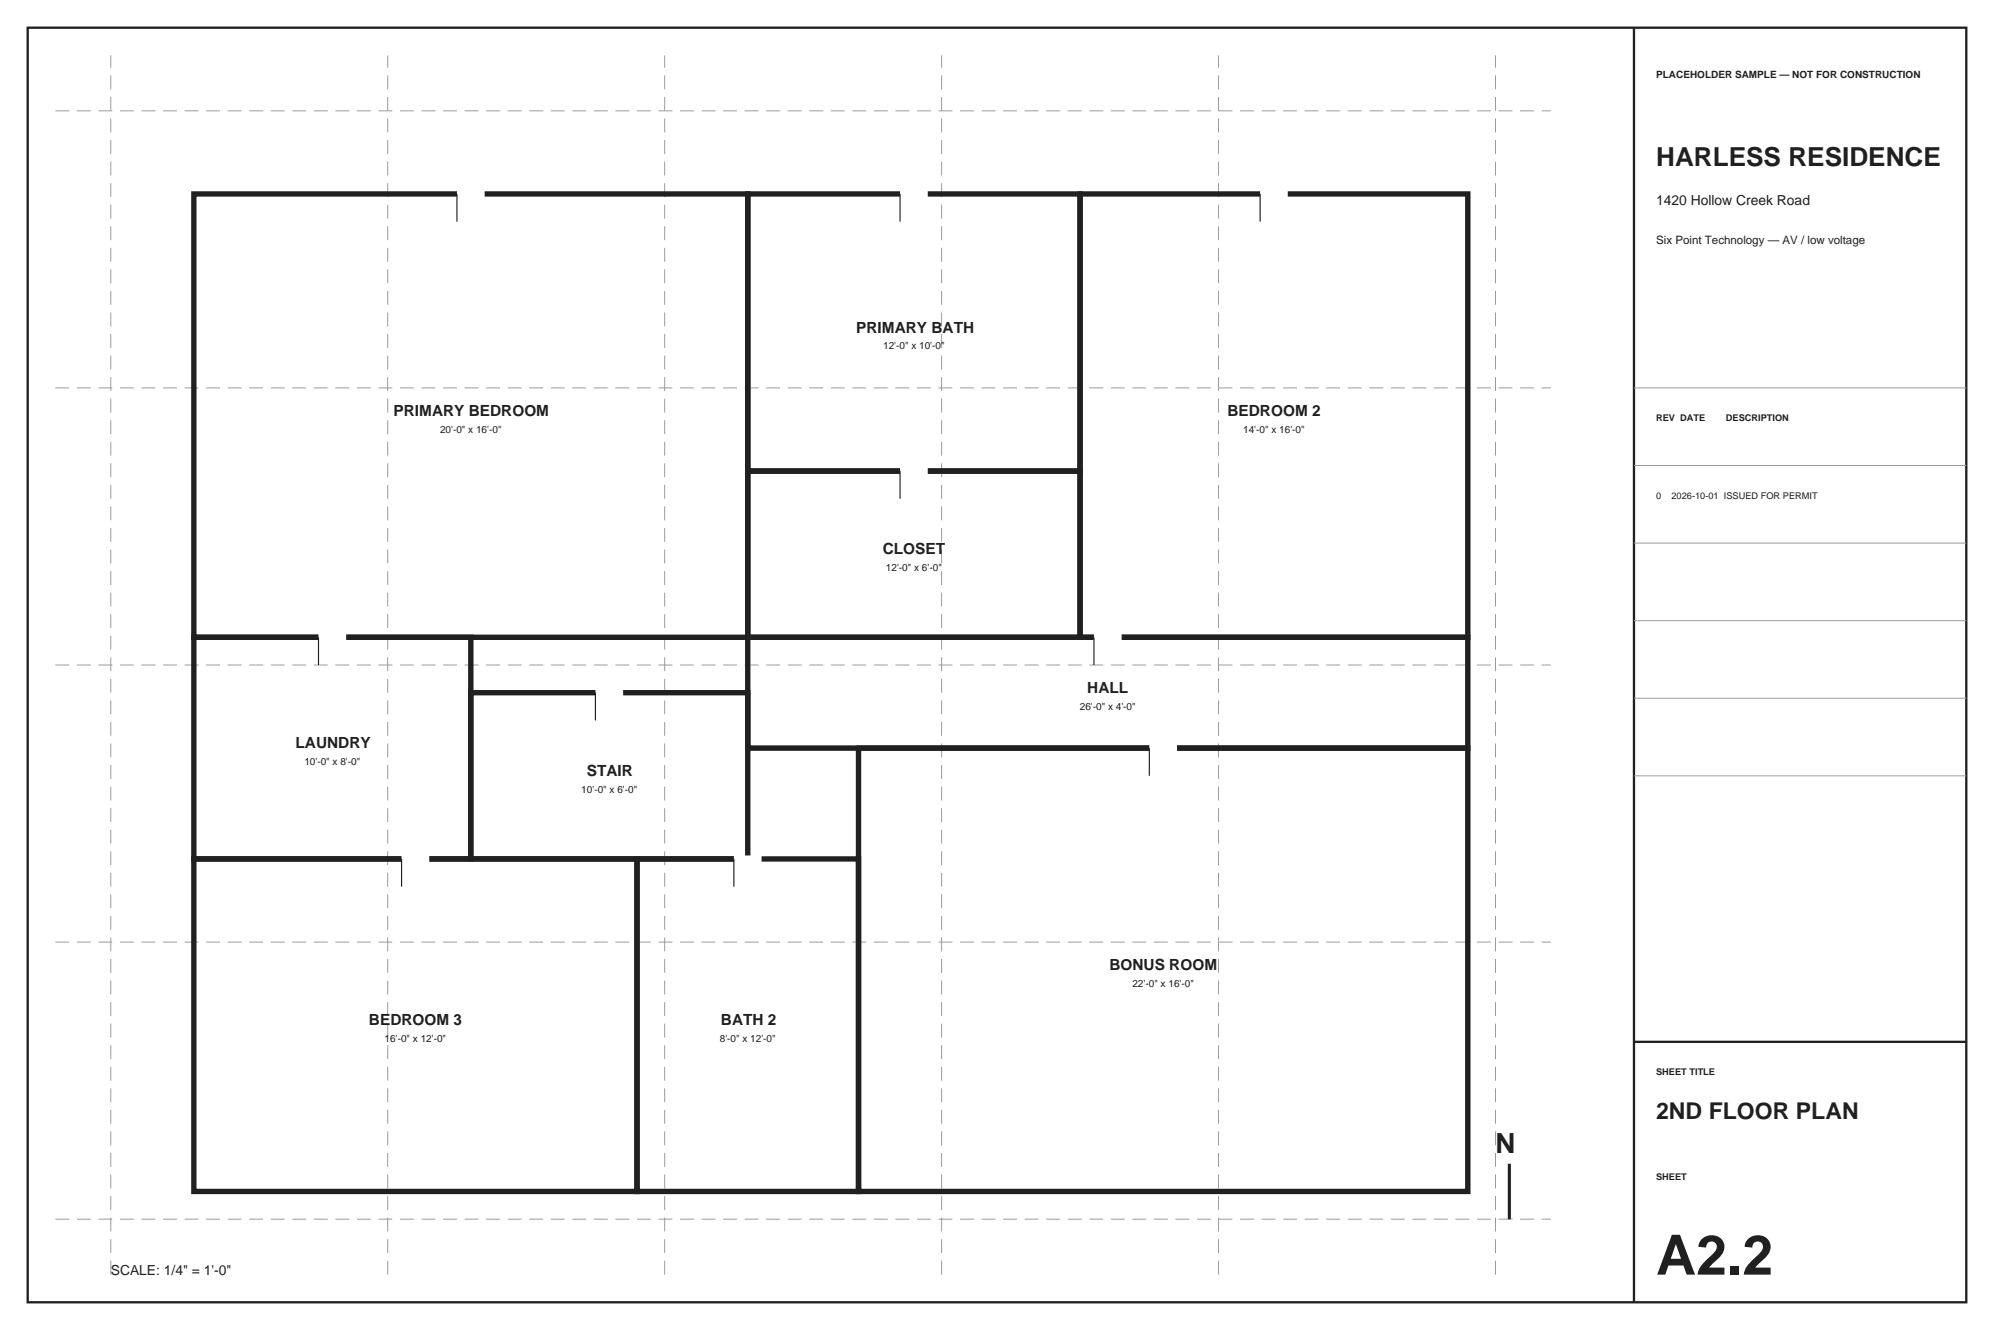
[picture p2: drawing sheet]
<svg xmlns="http://www.w3.org/2000/svg" width="914mm" height="610mm" viewBox="0 0 914 610" stroke-linecap="round" stroke-linejoin="round" font-family="sans-serif">
<defs><g id="words">
<text font-size="25.4" fill="#1f1f24" x="759" y="584">A2.2</text>
<text font-size="12.7" fill="#1f1f24" x="686" y="528">N</text>
<text font-size="12" fill="#1f1f24" x="759" y="76">HARLESS RESIDENCE</text>
<text font-size="10.6" fill="#1f1f24" x="759" y="513">2ND FLOOR PLAN</text>
<g font-size="7.1" fill="#1f1f24">
<text x="393" y="152">PRIMARY BATH</text>
<text x="180" y="190">PRIMARY BEDROOM</text>
<text x="563" y="190">BEDROOM 2</text>
<text x="405" y="254">CLOSET</text>
<text x="499" y="317">HALL</text>
<text x="136" y="343">LAUNDRY</text>
<text x="269" y="356">STAIR</text>
<text x="509" y="444">BONUS ROOM</text>
<text x="169" y="470">BEDROOM 3</text>
<text x="331" y="470">BATH 2</text>
</g>
<g font-size="6.3" fill="#1f1f24">
<text x="759" y="94">1420 Hollow Creek Road</text>
<text x="51" y="584">SCALE: 1/4&quot; = 1'-0&quot;</text>
</g>
<text font-size="5.3" fill="#1f1f24" x="759" y="112">Six Point Technology — AV / low voltage</text>
<g font-size="4.6" fill="#1f1f24">
<text x="759" y="36">PLACEHOLDER SAMPLE — NOT FOR CONSTRUCTION</text>
<text x="405" y="160">12'-0&quot; x 10'-0&quot;</text>
<text x="202" y="198">20'-0&quot; x 16'-0&quot;</text>
<text x="570" y="198">14'-0&quot; x 16'-0&quot;</text>
<text x="406" y="262">12'-0&quot; x 6'-0&quot;</text>
<text x="495" y="325">26'-0&quot; x 4'-0&quot;</text>
<text x="140" y="351">10'-0&quot; x 8'-0&quot;</text>
<text x="267" y="363">10'-0&quot; x 6'-0&quot;</text>
<text x="519" y="452">22'-0&quot; x 16'-0&quot;</text>
<text x="176" y="478">16'-0&quot; x 12'-0&quot;</text>
<text x="330" y="478">8'-0&quot; x 12'-0&quot;</text>
</g>
<g font-size="4.2" fill="#1f1f24">
<text x="759" y="193">REV DATE</text>
<text x="791" y="193">DESCRIPTION</text>
<text x="759" y="229">0</text>
<text x="767" y="229">2026-10-01 ISSUED FOR PERMIT</text>
<text x="759" y="493">SHEET TITLE</text>
<text x="759" y="541">SHEET</text>
</g>
</g></defs>
<path d="M13 13h889v584h-889zM749 13v584M749 478h153" fill="none" stroke="#1f1f24" stroke-width="1.1" stroke-linecap="butt"/>
<path d="M25 51h686M25 178h686M25 305h686M25 432h686M25 559h686M51 584v-559M178 584v-559M305 584v-559M432 584v-559M559 584v-559M686 584v-559" fill="none" stroke="#9999a6" stroke-width=".46" stroke-dasharray="6.3 3.5" stroke-linecap="butt"/>
<path d="M89 89h254v203h-254zM343 89h152v127h-152zM495 89h178v203h-178zM343 216h152v76h-152zM89 292h127v102h-127zM343 292h330v51h-330zM216 317h127v77h-127zM394 343h279v203h-279zM89 394h203v152h-203zM292 394h102v152h-102z" fill="none" stroke="#1f1f24" stroke-width="2.5" stroke-linecap="butt"/>
<path d="M210 89h12M413 89h12M578 89h13M413 216h12M146 292h13M502 292h12M273 317h13M527 343h13M184 394h13M337 394h12" fill="none" stroke="#fff" stroke-width="3.2" stroke-linecap="butt"/>
<path d="M210 89v13M413 89v13M578 89v13M413 216v13M146 292v13M502 292v13M273 317v13M527 343v13M184 394v12M337 394v12" fill="none" stroke="#1f1f24" stroke-width=".53"/>
<path d="M692 533v26" fill="none" stroke="#1f1f24" stroke-width="1.4" stroke-linecap="butt"/>
<path d="M749 178h153M749 213h153M749 249h153M749 284h153M749 320h153M749 356h153" fill="none" stroke="#9999a6" stroke-width=".46"/>
<use href="#words"/>
</svg>
